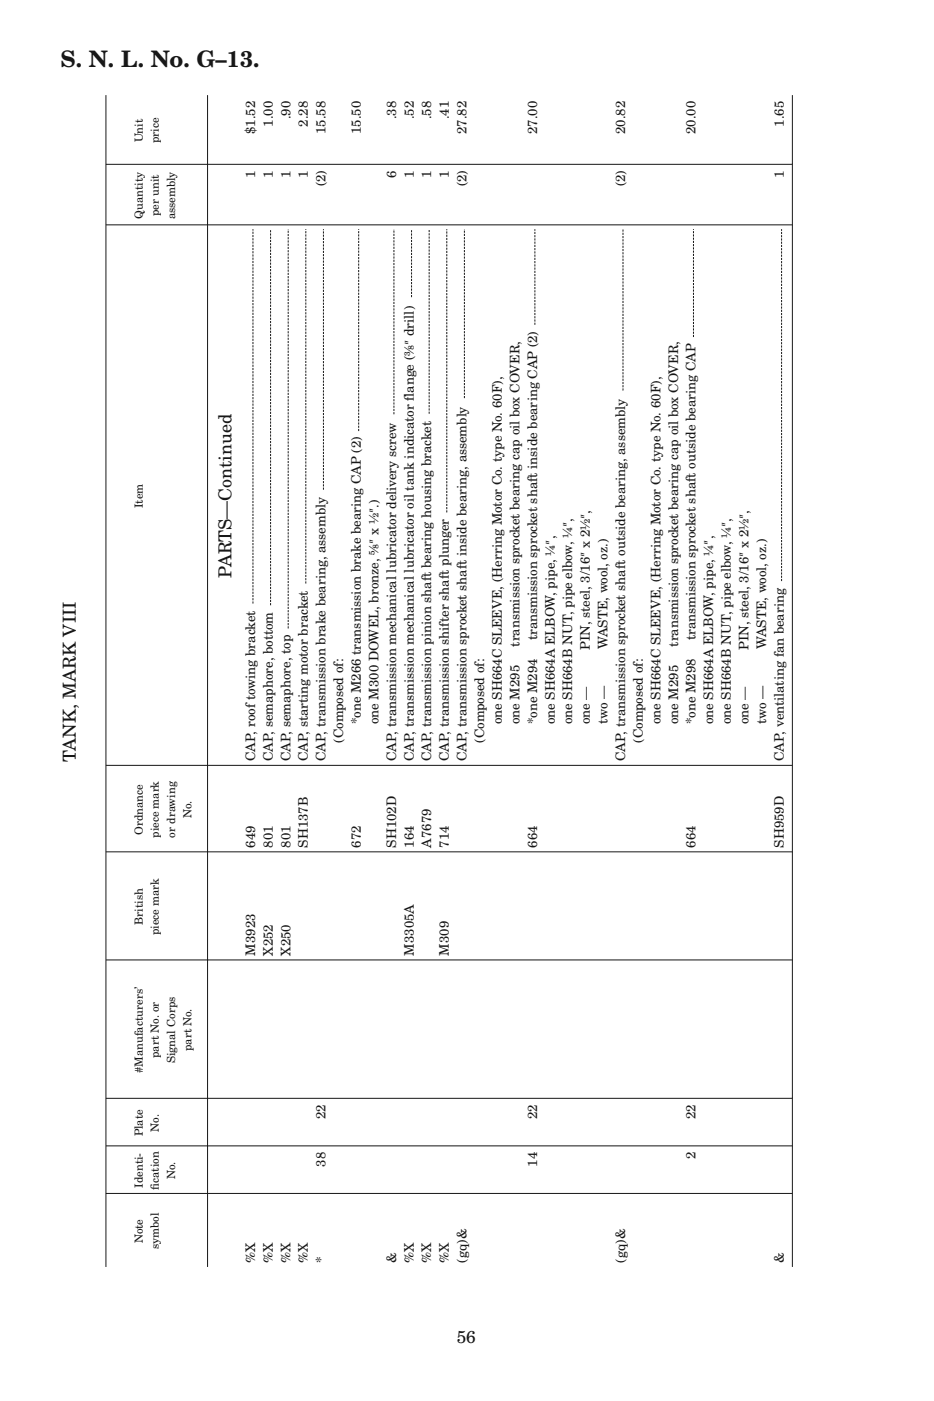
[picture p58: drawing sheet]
<svg xmlns="http://www.w3.org/2000/svg" width="152mm" height="229mm" viewBox="0 0 152 229" stroke-linecap="round" stroke-linejoin="round" font-family="sans-serif">
<defs><g id="words">
<text font-size="3.7" fill="#181715" x="9.9" y="10.9">S. N. L. No. G–13.</text>
<g font-size="2.9" fill="#181715">
<text x="37.7" y="94.3" transform="rotate(-90 37.7 94.3)">PARTS—Continued</text>
<text x="12.3" y="124.4" transform="rotate(-90 12.3 124.4)">TANK, MARK VIII</text>
</g>
<text font-size="2.8" fill="#181715" x="74.5" y="219.1">56</text>
<g font-size="2.2" fill="#181715">
<text x="41.6" y="21.9" transform="rotate(-90 41.6 21.9)">$1.52</text>
<text x="44.5" y="20.7" transform="rotate(-90 44.5 20.7)">1.00</text>
<text x="47.4" y="19.5" transform="rotate(-90 47.4 19.5)">.90</text>
<text x="50.3" y="20.7" transform="rotate(-90 50.3 20.7)">2.28</text>
<text x="53.1" y="21.9" transform="rotate(-90 53.1 21.9)">15.58</text>
<text x="58.9" y="21.9" transform="rotate(-90 58.9 21.9)">15.50</text>
<text x="64.6" y="19.5" transform="rotate(-90 64.6 19.5)">.38</text>
<text x="67.5" y="19.5" transform="rotate(-90 67.5 19.5)">.52</text>
<text x="70.4" y="19.5" transform="rotate(-90 70.4 19.5)">.58</text>
<text x="73.3" y="19.5" transform="rotate(-90 73.3 19.5)">.41</text>
<text x="76.1" y="21.9" transform="rotate(-90 76.1 21.9)">27.82</text>
<text x="87.6" y="21.9" transform="rotate(-90 87.6 21.9)">27.00</text>
<text x="102" y="21.9" transform="rotate(-90 102 21.9)">20.82</text>
<text x="113.5" y="21.9" transform="rotate(-90 113.5 21.9)">20.00</text>
<text x="127.9" y="20.7" transform="rotate(-90 127.9 20.7)">1.65</text>
<text x="41.6" y="29" transform="rotate(-90 41.6 29)">1</text>
<text x="44.5" y="29" transform="rotate(-90 44.5 29)">1</text>
<text x="47.4" y="29" transform="rotate(-90 47.4 29)">1</text>
<text x="50.3" y="29" transform="rotate(-90 50.3 29)">1</text>
<text x="64.6" y="29" transform="rotate(-90 64.6 29)">6</text>
<text x="67.5" y="29" transform="rotate(-90 67.5 29)">1</text>
<text x="70.4" y="29" transform="rotate(-90 70.4 29)">1</text>
<text x="73.3" y="29" transform="rotate(-90 73.3 29)">1</text>
<text x="127.9" y="29" transform="rotate(-90 127.9 29)">1</text>
<text x="53.1" y="30.4" transform="rotate(-90 53.1 30.4)">(2)</text>
<text x="76.1" y="30.4" transform="rotate(-90 76.1 30.4)">(2)</text>
<text x="102" y="30.4" transform="rotate(-90 102 30.4)">(2)</text>
<text x="67.5" y="65.4" transform="rotate(-90 67.5 65.4)">l</text>
<text x="84.8" y="105.5" transform="rotate(-90 84.8 105.5)">transmission sprocket bearing cap oil box COVER,</text>
<text x="87.6" y="104.5" transform="rotate(-90 87.6 104.5)">transmission sprocket shaft inside bearing CAP (2)</text>
<text x="96.3" y="106" transform="rotate(-90 96.3 106)">PIN, steel, 3/16″ x 2½″,</text>
<text x="99.1" y="105.9" transform="rotate(-90 99.1 105.9)">WASTE, wool, oz.)</text>
<text x="110.6" y="105.5" transform="rotate(-90 110.6 105.5)">transmission sprocket bearing cap oil box COVER,</text>
<text x="113.5" y="104.5" transform="rotate(-90 113.5 104.5)">transmission sprocket shaft outside bearing CAP</text>
<text x="122.1" y="106" transform="rotate(-90 122.1 106)">PIN, steel, 3/16″ x 2½″,</text>
<text x="125" y="105.9" transform="rotate(-90 125 105.9)">WASTE, wool, oz.)</text>
<text x="58.9" y="118.2" transform="rotate(-90 58.9 118.2)">*one M266 transmission brake bearing CAP (2)</text>
<text x="61.8" y="118.2" transform="rotate(-90 61.8 118.2)">one M300 DOWEL, bronze, ⅝″ x ½″.)</text>
<text x="81.9" y="118.2" transform="rotate(-90 81.9 118.2)">one SH664C SLEEVE, (Herring Motor Co. type No. 60F),</text>
<text x="84.8" y="118.2" transform="rotate(-90 84.8 118.2)">one M295</text>
<text x="87.6" y="118.2" transform="rotate(-90 87.6 118.2)">*one M294</text>
<text x="90.5" y="118.2" transform="rotate(-90 90.5 118.2)">one SH664A ELBOW, pipe, ¼″,</text>
<text x="93.4" y="118.2" transform="rotate(-90 93.4 118.2)">one SH664B NUT, pipe elbow, ¼″,</text>
<text x="96.3" y="118.2" transform="rotate(-90 96.3 118.2)">one —</text>
<text x="99.1" y="118.2" transform="rotate(-90 99.1 118.2)">two —</text>
<text x="107.8" y="118.2" transform="rotate(-90 107.8 118.2)">one SH664C SLEEVE, (Herring Motor Co. type No. 60F),</text>
<text x="110.6" y="118.2" transform="rotate(-90 110.6 118.2)">one M295</text>
<text x="113.5" y="118.2" transform="rotate(-90 113.5 118.2)">*one M298</text>
<text x="116.4" y="118.2" transform="rotate(-90 116.4 118.2)">one SH664A ELBOW, pipe, ¼″,</text>
<text x="119.3" y="118.2" transform="rotate(-90 119.3 118.2)">one SH664B NUT, pipe elbow, ¼″,</text>
<text x="122.1" y="118.2" transform="rotate(-90 122.1 118.2)">one —</text>
<text x="125" y="118.2" transform="rotate(-90 125 118.2)">two —</text>
<text x="41.6" y="124.2" transform="rotate(-90 41.6 124.2)">CAP, roof towing bracket</text>
<text x="44.5" y="124.2" transform="rotate(-90 44.5 124.2)">CAP, semaphore, bottom</text>
<text x="47.4" y="124.2" transform="rotate(-90 47.4 124.2)">CAP, semaphore, top</text>
<text x="50.3" y="124.2" transform="rotate(-90 50.3 124.2)">CAP, starting motor bracket</text>
<text x="53.1" y="124.2" transform="rotate(-90 53.1 124.2)">CAP, transmission brake bearing, assembly</text>
<text x="56" y="121.2" transform="rotate(-90 56 121.2)">(Composed of:</text>
<text x="64.6" y="124.2" transform="rotate(-90 64.6 124.2)">CAP, transmission mechanical lubricator delivery screw</text>
<text x="67.5" y="124.2" transform="rotate(-90 67.5 124.2)">CAP, transmission mechanical lubricator oil tank indicator fange (⅜″ drill)</text>
<text x="70.4" y="124.2" transform="rotate(-90 70.4 124.2)">CAP, transmission pinion shaft bearing housing bracket</text>
<text x="73.3" y="124.2" transform="rotate(-90 73.3 124.2)">CAP, transmission shifter shaft plunger</text>
<text x="76.1" y="124.2" transform="rotate(-90 76.1 124.2)">CAP, transmission sprocket shaft inside bearing, assembly</text>
<text x="79" y="121.2" transform="rotate(-90 79 121.2)">(Composed of:</text>
<text x="102" y="124.2" transform="rotate(-90 102 124.2)">CAP, transmission sprocket shaft outside bearing, assembly</text>
<text x="104.9" y="121.2" transform="rotate(-90 104.9 121.2)">(Composed of:</text>
<text x="127.9" y="124.2" transform="rotate(-90 127.9 124.2)">CAP, ventilating fan bearing</text>
<text x="41.6" y="138.3" transform="rotate(-90 41.6 138.3)">649</text>
<text x="44.5" y="138.3" transform="rotate(-90 44.5 138.3)">801</text>
<text x="47.4" y="138.3" transform="rotate(-90 47.4 138.3)">801</text>
<text x="50.3" y="138.3" transform="rotate(-90 50.3 138.3)">SH137B</text>
<text x="58.9" y="138.3" transform="rotate(-90 58.9 138.3)">672</text>
<text x="64.6" y="138.3" transform="rotate(-90 64.6 138.3)">SH102D</text>
<text x="67.5" y="138.3" transform="rotate(-90 67.5 138.3)">164</text>
<text x="70.4" y="138.3" transform="rotate(-90 70.4 138.3)">A7679</text>
<text x="73.3" y="138.3" transform="rotate(-90 73.3 138.3)">714</text>
<text x="87.6" y="138.3" transform="rotate(-90 87.6 138.3)">664</text>
<text x="113.5" y="138.3" transform="rotate(-90 113.5 138.3)">664</text>
<text x="127.9" y="138.3" transform="rotate(-90 127.9 138.3)">SH959D</text>
<text x="41.6" y="155.9" transform="rotate(-90 41.6 155.9)">M3923</text>
<text x="44.5" y="155.9" transform="rotate(-90 44.5 155.9)">X252</text>
<text x="47.4" y="155.9" transform="rotate(-90 47.4 155.9)">X250</text>
<text x="67.5" y="155.9" transform="rotate(-90 67.5 155.9)">M3305A</text>
<text x="73.3" y="155.9" transform="rotate(-90 73.3 155.9)">M309</text>
<text x="53.1" y="182.6" transform="rotate(-90 53.1 182.6)">22</text>
<text x="87.6" y="182.6" transform="rotate(-90 87.6 182.6)">22</text>
<text x="113.5" y="182.6" transform="rotate(-90 113.5 182.6)">22</text>
<text x="53.1" y="190.3" transform="rotate(-90 53.1 190.3)">38</text>
<text x="87.6" y="190.3" transform="rotate(-90 87.6 190.3)">14</text>
<text x="113.5" y="189.1" transform="rotate(-90 113.5 189.1)">2</text>
<text x="41.6" y="206" transform="rotate(-90 41.6 206)">%X</text>
<text x="44.5" y="206" transform="rotate(-90 44.5 206)">%X</text>
<text x="47.4" y="206" transform="rotate(-90 47.4 206)">%X</text>
<text x="50.3" y="206" transform="rotate(-90 50.3 206)">%X</text>
<text x="53.1" y="206" transform="rotate(-90 53.1 206)">*</text>
<text x="64.6" y="206" transform="rotate(-90 64.6 206)">&amp;</text>
<text x="67.5" y="206" transform="rotate(-90 67.5 206)">%X</text>
<text x="70.4" y="206" transform="rotate(-90 70.4 206)">%X</text>
<text x="73.3" y="206" transform="rotate(-90 73.3 206)">%X</text>
<text x="76.1" y="206" transform="rotate(-90 76.1 206)">(gq)&amp;</text>
<text x="102" y="206" transform="rotate(-90 102 206)">(gq)&amp;</text>
<text x="127.9" y="206" transform="rotate(-90 127.9 206)">&amp;</text>
</g>
<g font-size="1.8" fill="#181715">
<text x="23.3" y="23.2" transform="rotate(-90 23.3 23.2)">Unit</text>
<text x="25.9" y="23.4" transform="rotate(-90 25.9 23.4)">price</text>
<text x="23.3" y="35.7" transform="rotate(-90 23.3 35.7)">Quantity</text>
<text x="25.9" y="35.3" transform="rotate(-90 25.9 35.3)">per unit</text>
<text x="28.6" y="35.8" transform="rotate(-90 28.6 35.8)">assembly</text>
<text x="23.3" y="82.9" transform="rotate(-90 23.3 82.9)">Item</text>
<text x="23.3" y="136.2" transform="rotate(-90 23.3 136.2)">Ordnance</text>
<text x="25.9" y="136.7" transform="rotate(-90 25.9 136.7)">piece mark</text>
<text x="28.6" y="136.7" transform="rotate(-90 28.6 136.7)">or drawing</text>
<text x="31.2" y="133.5" transform="rotate(-90 31.2 133.5)">No.</text>
<text x="23.3" y="150.9" transform="rotate(-90 23.3 150.9)">British</text>
<text x="25.9" y="152.6" transform="rotate(-90 25.9 152.6)">piece mark</text>
<text x="25.9" y="172.6" transform="rotate(-90 25.9 172.6)">part No. or</text>
<text x="28.6" y="173.5" transform="rotate(-90 28.6 173.5)">Signal Corps</text>
<text x="31.2" y="171.5" transform="rotate(-90 31.2 171.5)">part No.</text>
<text x="23.3" y="175.1" transform="rotate(-90 23.3 175.1)">#Manufacturers’</text>
<text x="23.3" y="185.4" transform="rotate(-90 23.3 185.4)">Plate</text>
<text x="25.9" y="184.6" transform="rotate(-90 25.9 184.6)">No.</text>
<text x="23.3" y="193.8" transform="rotate(-90 23.3 193.8)">Identi-</text>
<text x="25.9" y="194.1" transform="rotate(-90 25.9 194.1)">fcation</text>
<text x="25.9" y="194.1" transform="rotate(-90 25.9 194.1)">i</text>
<text x="28.6" y="192.4" transform="rotate(-90 28.6 192.4)">No.</text>
<text x="23.3" y="202.8" transform="rotate(-90 23.3 202.8)">Note</text>
<text x="25.9" y="203.8" transform="rotate(-90 25.9 203.8)">symbol</text>
</g>
</g></defs>
<path d="M17.3 15.5v191.2M33.9 15.5v191.2M129.3 15.5v191.2M17.3 36.7h112M17.3 26.8h112M17.3 139h112M17.3 124.9h112M17.3 156.6h112M17.3 179.2h112M17.3 194.7h112M17.3 187h112" fill="none" stroke="#181715" stroke-width=".16"/>
<g fill="none" stroke="#181715" stroke-width=".16" stroke-dasharray=".4 .2" stroke-linecap="butt">
<path d="M67.2 48.5v-11.1M87.3 53v-15.6M113.2 55v-17.6M52.8 79.9v-42.5M58.5 70.3v-32.9M64.3 67.6v-30.2M70 67.5v-30.1M75.8 65v-27.6M101.7 63.7v-26.3M41.3 98.5v-61.1M44.2 98.8v-61.4M49.9 95.2v-57.8"/>
<path d="M72.9 83.6v-46.2M127.5 94.8v-57.4M47 102.5v-65.1"/>
</g>
<use href="#words"/>
</svg>
